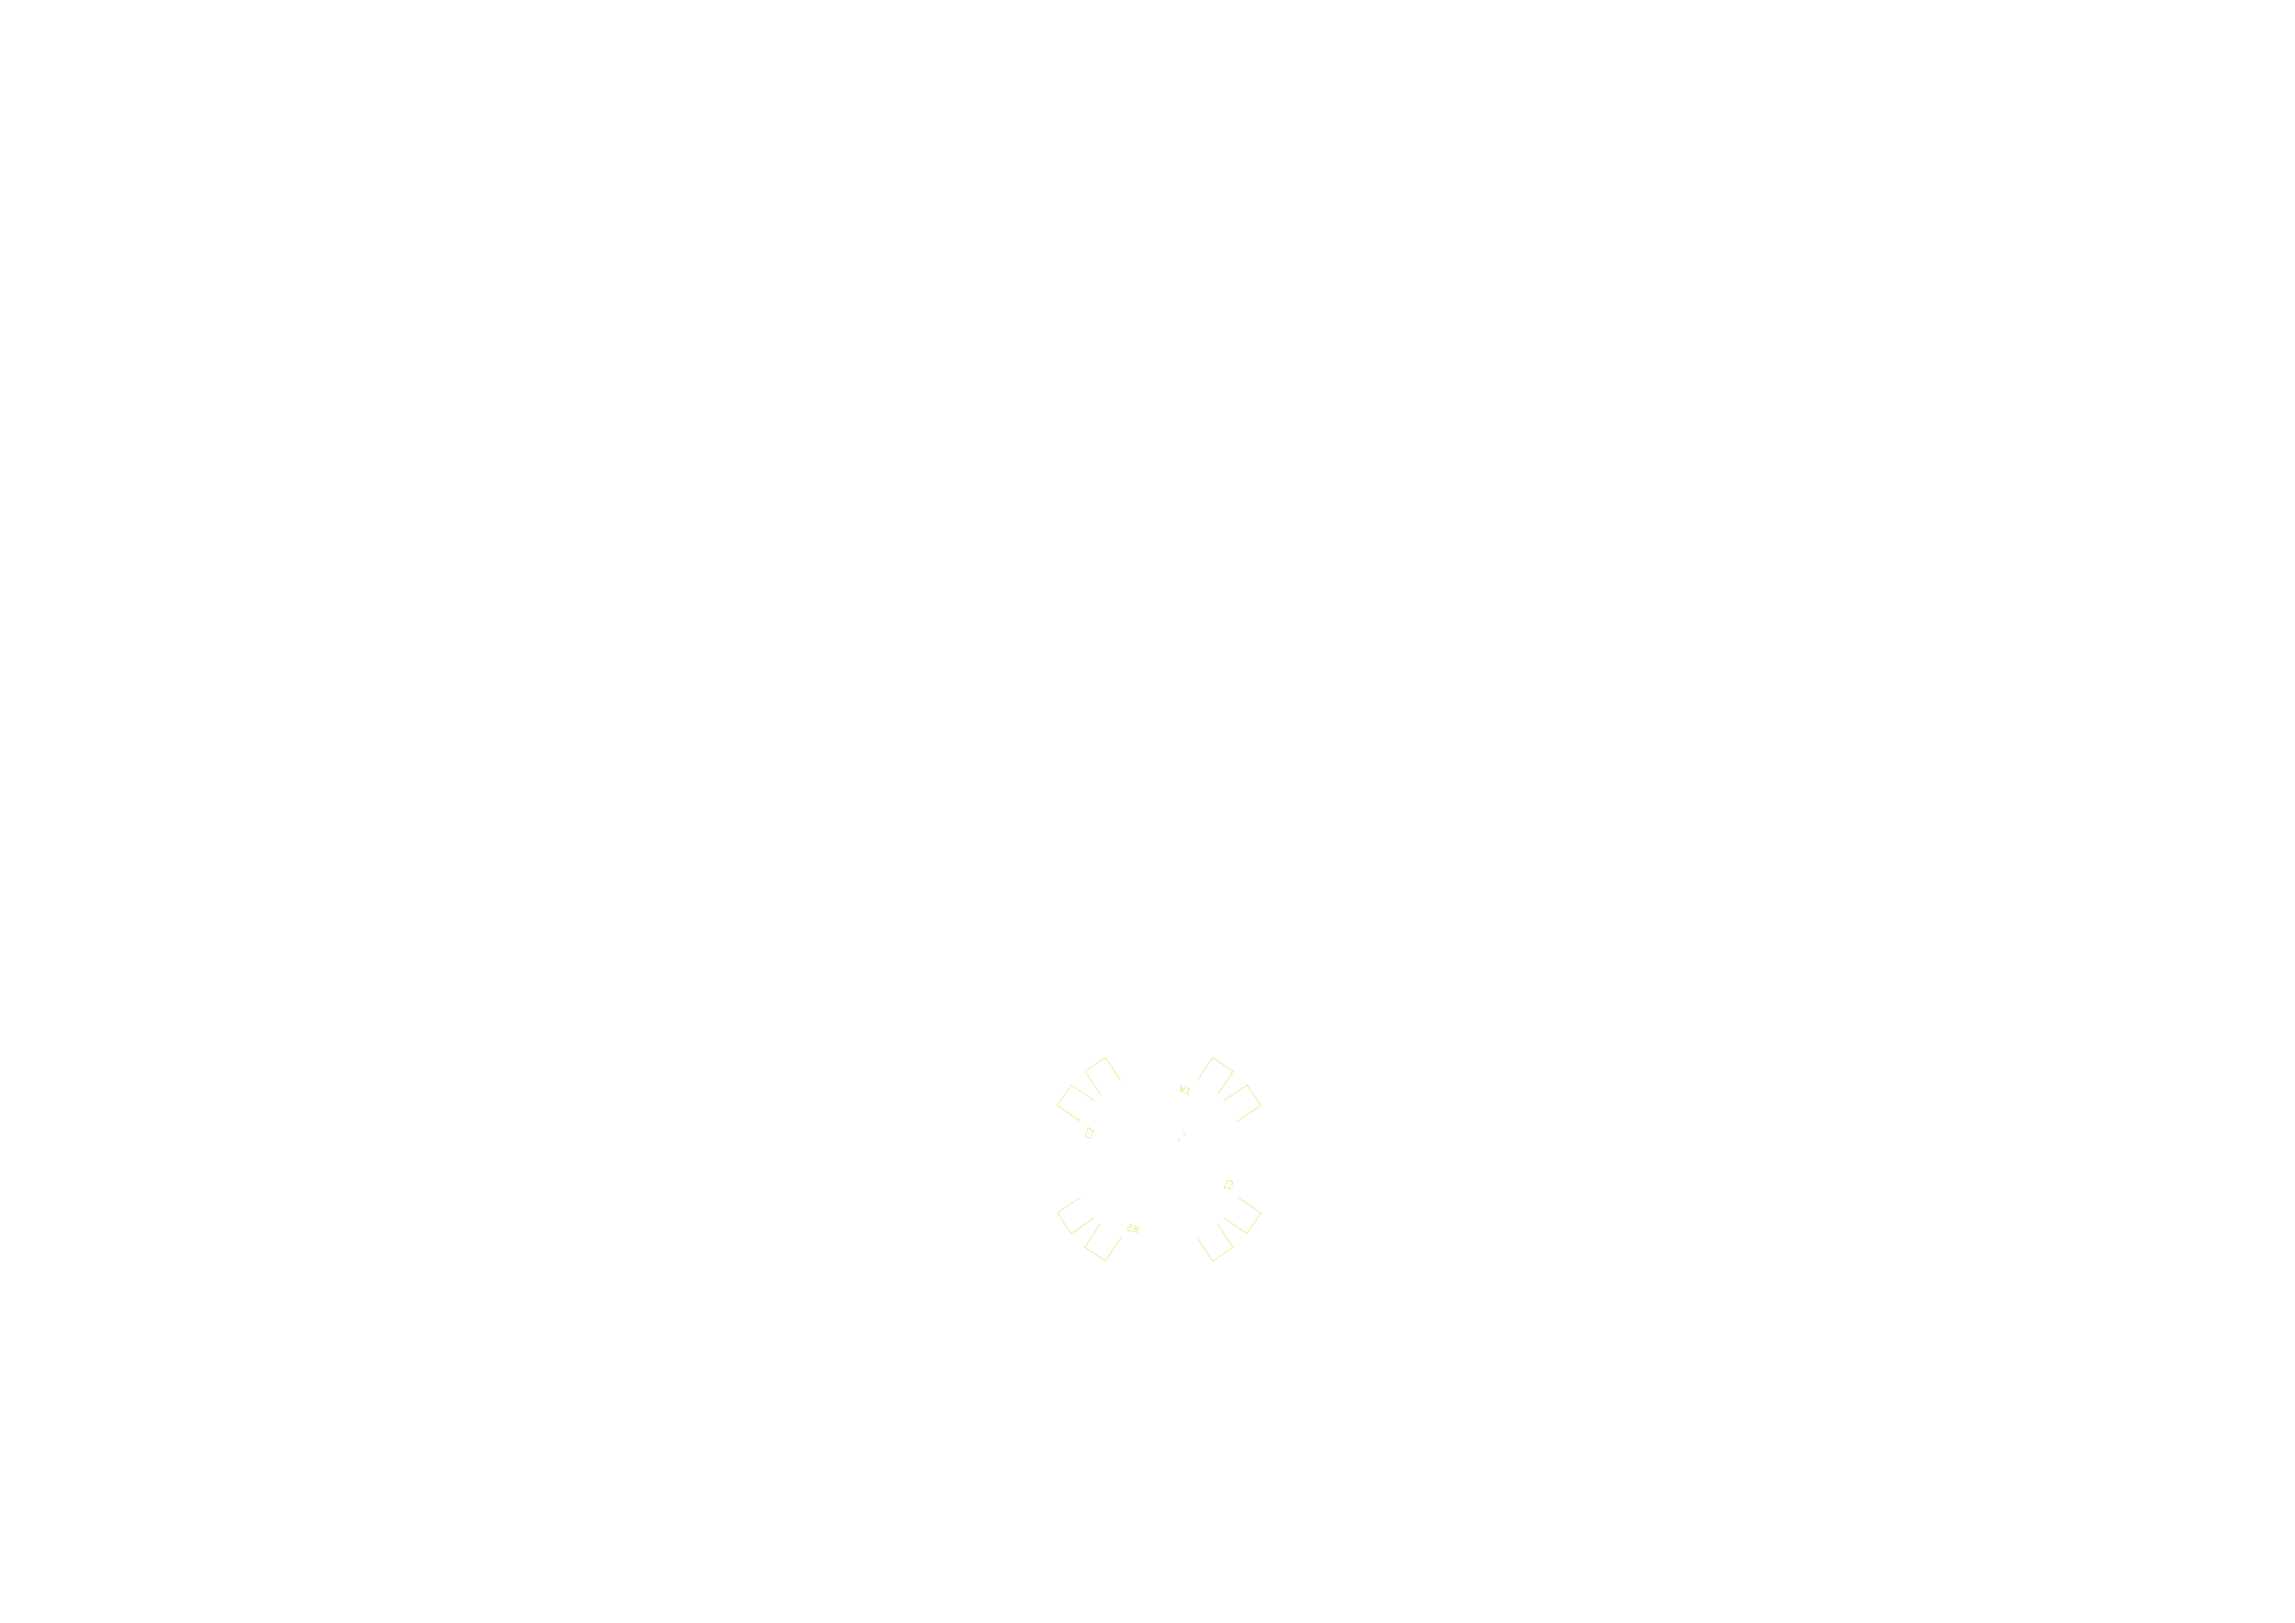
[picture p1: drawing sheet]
<svg xmlns="http://www.w3.org/2000/svg" width="297mm" height="210mm" viewBox="0 0 297 210" stroke-linecap="round" stroke-linejoin="round" font-family="sans-serif">
<defs><g id="words">
<g font-size="1.1" fill="#f2eda1">
<text x="152.3" y="141.2" transform="rotate(20 152.3 141.2)">W1</text>
<text x="141.2" y="147.7" transform="rotate(-70 141.2 147.7)">C2</text>
<text x="158.8" y="152.3" transform="rotate(110 158.8 152.3)">C1</text>
<text x="147.7" y="158.8" transform="rotate(-160 147.7 158.8)">W2</text>
</g>
</g></defs>
<path d="M145.1 139.8l-2-3-2.7 1.8 2 3M154.9 139.8l2-3 2.7 1.8-2 3M139.8 154.9l-3 2 1.8 2.7 3-2M141.6 142.4l-3-2-1.8 2.7 3 2M142.4 158.4l-2 3 2.7 1.8 2-3M152.4 147.3l.3 .3M153.1 146.6l.3 .3M157.6 158.4l2 3-2.7 1.8-2-3M158.4 142.4l3-2 1.8 2.7-3 2M160.2 154.9l3 2-1.8 2.7-3-2" fill="none" stroke="#f2eda1" stroke-width=".13"/>
<use href="#words"/>
</svg>
